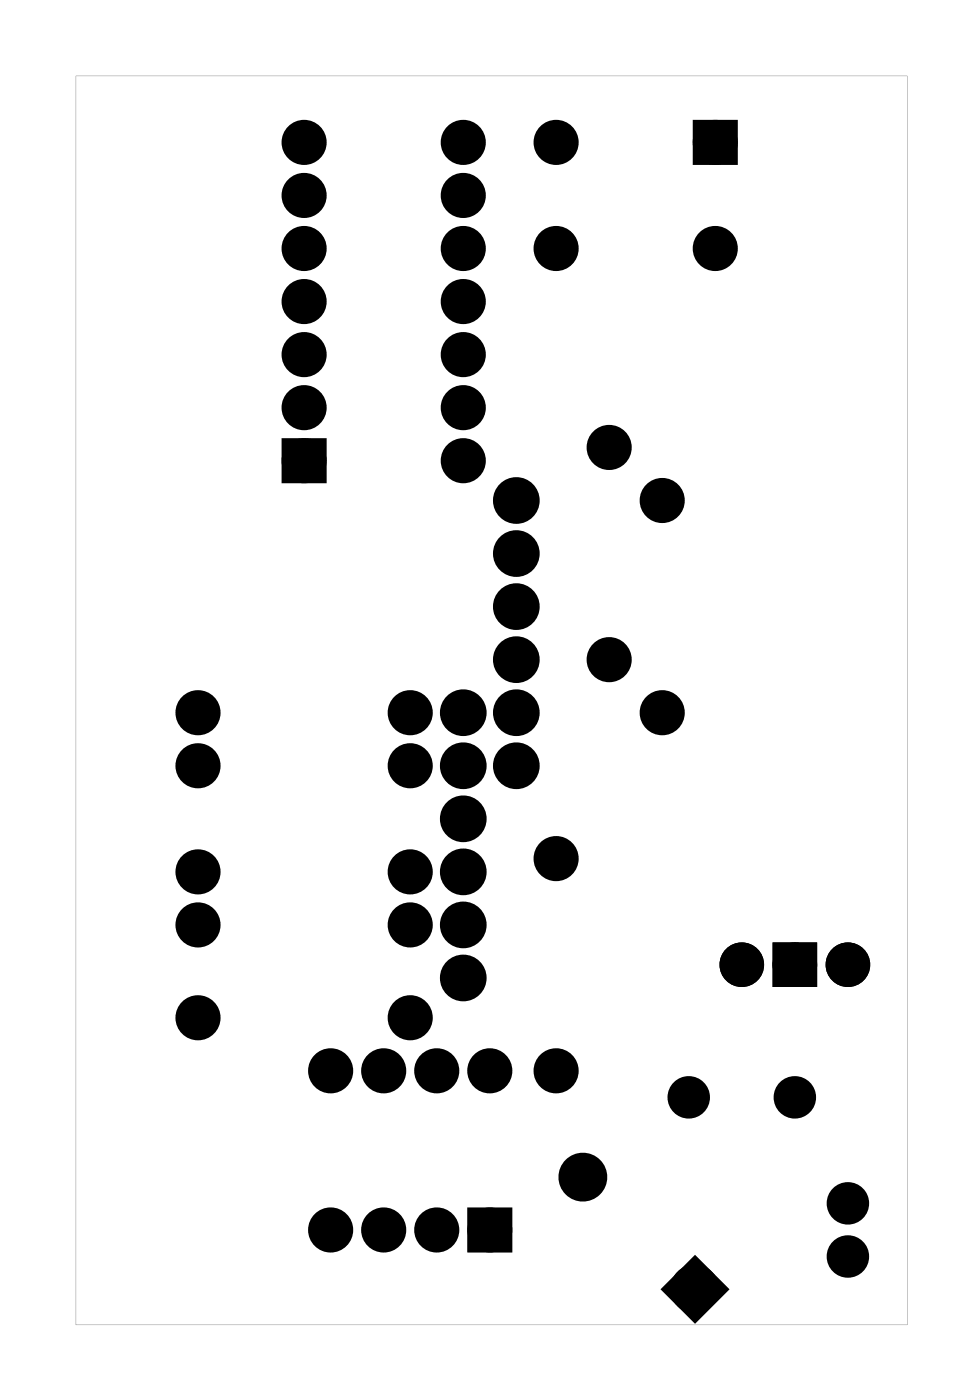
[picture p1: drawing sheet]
<svg xmlns="http://www.w3.org/2000/svg" width="47mm" height="67mm" viewBox="0 0 47 67" stroke-linecap="round" stroke-linejoin="round" font-family="sans-serif">
<g fill="#000">
<path d="M33.5 6.1h1.4v1.4h-1.4zM13.9 21.4h1.4v1.4h-1.4zM22.8 58.2h1.3v1.4h-1.3zM32.2 61.7l1.1-1.1 1.1 1.1-1.1 1.1z"/>
<path d="M3.6 3.6v59.8h39.8v-59.8zM3.6 3.6h39.8v59.8h-39.8z"/>
<path d="M37.1 45.2v1.9h1.9v-1.9zM37.6 46.2a.5 .5 0 0 1 1 0 .5 .5 0 0 1-1 0z"/>
<path d="M37.1 45.2v1.9h1.9v-1.9zM37.6 46.2a.5 .5 0 0 1 1 0 .5 .5 0 0 1-1 0z"/>
</g>
<g fill="none" stroke="#000" stroke-width=".76" stroke-linecap="butt">
<path d="M33.5 6.1h1.4v1.4h-1.4zM13.9 21.4h1.4v1.4h-1.4zM22.8 58.2h1.3v1.4h-1.3zM32.2 61.7l1.1-1.1 1.1 1.1-1.1 1.1z"/>
<circle cx="14.6" cy="6.8" r=".7"/>
<circle cx="14.6" cy="19.5" r=".7"/>
<circle cx="14.6" cy="9.4" r=".7"/>
<circle cx="14.6" cy="14.4" r=".7"/>
<circle cx="14.6" cy="11.9" r=".7"/>
<circle cx="14.6" cy="17" r=".7"/>
<circle cx="22.2" cy="17" r=".7"/>
<circle cx="22.2" cy="9.4" r=".7"/>
<circle cx="22.2" cy="6.8" r=".7"/>
<circle cx="22.2" cy="11.9" r=".7"/>
<circle cx="22.2" cy="14.4" r=".7"/>
<circle cx="22.2" cy="19.5" r=".7"/>
<circle cx="26.6" cy="6.8" r=".7"/>
<circle cx="26.6" cy="11.9" r=".7"/>
<circle cx="34.2" cy="6.8" r=".7"/>
<circle cx="34.2" cy="11.9" r=".7"/>
<circle cx="9.5" cy="34.1" r=".7"/>
<circle cx="9.5" cy="36.7" r=".7"/>
<circle cx="14.6" cy="22.1" r=".7"/>
<circle cx="19.6" cy="36.7" r=".7"/>
<circle cx="19.6" cy="34.1" r=".7"/>
<circle cx="22.2" cy="22.1" r=".7"/>
<circle cx="22.2" cy="39.2" r=".74"/>
<circle cx="22.2" cy="34.1" r=".74"/>
<circle cx="22.2" cy="36.7" r=".74"/>
<circle cx="24.7" cy="34.1" r=".74"/>
<circle cx="24.7" cy="36.7" r=".74"/>
<circle cx="24.7" cy="31.6" r=".74"/>
<circle cx="24.7" cy="29" r=".74"/>
<circle cx="24.7" cy="24" r=".74"/>
<circle cx="24.7" cy="26.5" r=".74"/>
<circle cx="29.2" cy="31.6" r=".7"/>
<circle cx="29.2" cy="21.4" r=".7"/>
<circle cx="31.7" cy="34.1" r=".7"/>
<circle cx="31.7" cy="24" r=".7"/>
<circle cx="9.5" cy="41.7" r=".7"/>
<circle cx="9.5" cy="44.3" r=".7"/>
<circle cx="9.5" cy="48.7" r=".7"/>
<circle cx="15.8" cy="58.9" r=".7"/>
<circle cx="15.8" cy="51.3" r=".7"/>
<circle cx="18.4" cy="58.9" r=".7"/>
<circle cx="18.4" cy="51.3" r=".7"/>
<circle cx="19.6" cy="41.7" r=".7"/>
<circle cx="19.6" cy="48.7" r=".7"/>
<circle cx="19.6" cy="44.3" r=".7"/>
<circle cx="20.9" cy="58.9" r=".7"/>
<circle cx="20.9" cy="51.3" r=".7"/>
<circle cx="22.2" cy="44.3" r=".74"/>
<circle cx="22.2" cy="46.8" r=".74"/>
<circle cx="22.2" cy="41.7" r=".74"/>
<circle cx="23.5" cy="58.9" r=".7"/>
<circle cx="23.5" cy="51.3" r=".7"/>
<circle cx="26.6" cy="51.3" r=".7"/>
<circle cx="26.6" cy="41.1" r=".7"/>
<circle cx="27.9" cy="56.4" r=".79"/>
<circle cx="33" cy="52.5" r=".64"/>
<circle cx="38.1" cy="52.5" r=".64"/>
<circle cx="40.6" cy="57.6" r=".64"/>
<circle cx="33.3" cy="61.7" r=".79"/>
<circle cx="40.6" cy="60.2" r=".64"/>
</g>
<g fill="#000">
<circle cx="14.6" cy="17" r=".7"/>
<circle cx="14.6" cy="19.5" r=".7"/>
<circle cx="14.6" cy="14.4" r=".7"/>
<circle cx="14.6" cy="6.8" r=".7"/>
<circle cx="14.6" cy="9.4" r=".7"/>
<circle cx="14.6" cy="11.9" r=".7"/>
<circle cx="22.2" cy="19.5" r=".7"/>
<circle cx="22.2" cy="17" r=".7"/>
<circle cx="22.2" cy="14.4" r=".7"/>
<circle cx="22.2" cy="6.8" r=".7"/>
<circle cx="22.2" cy="9.4" r=".7"/>
<circle cx="22.2" cy="11.9" r=".7"/>
<circle cx="26.6" cy="11.9" r=".7"/>
<circle cx="26.6" cy="6.8" r=".7"/>
<circle cx="34.2" cy="11.9" r=".7"/>
<circle cx="34.2" cy="6.8" r=".7"/>
<circle cx="9.5" cy="36.7" r=".7"/>
<circle cx="9.5" cy="34.1" r=".7"/>
<circle cx="14.6" cy="22.1" r=".7"/>
<circle cx="19.6" cy="36.7" r=".7"/>
<circle cx="19.6" cy="34.1" r=".7"/>
<circle cx="22.2" cy="22.1" r=".7"/>
<circle cx="22.2" cy="34.1" r=".74"/>
<circle cx="22.2" cy="39.2" r=".74"/>
<circle cx="22.2" cy="36.7" r=".74"/>
<circle cx="24.7" cy="29" r=".74"/>
<circle cx="24.7" cy="34.1" r=".74"/>
<circle cx="24.7" cy="24" r=".74"/>
<circle cx="24.7" cy="36.7" r=".74"/>
<circle cx="24.7" cy="31.6" r=".74"/>
<circle cx="24.7" cy="26.5" r=".74"/>
<circle cx="29.2" cy="31.6" r=".7"/>
<circle cx="29.2" cy="21.4" r=".7"/>
<circle cx="31.7" cy="24" r=".7"/>
<circle cx="31.7" cy="34.1" r=".7"/>
<circle cx="9.5" cy="41.7" r=".7"/>
<circle cx="9.5" cy="48.7" r=".7"/>
<circle cx="9.5" cy="44.3" r=".7"/>
<circle cx="15.8" cy="51.3" r=".7"/>
<circle cx="15.8" cy="58.9" r=".7"/>
<circle cx="18.4" cy="51.3" r=".7"/>
<circle cx="18.4" cy="58.9" r=".7"/>
<circle cx="19.6" cy="41.7" r=".7"/>
<circle cx="19.6" cy="44.3" r=".7"/>
<circle cx="19.6" cy="48.7" r=".7"/>
<circle cx="20.9" cy="51.3" r=".7"/>
<circle cx="20.9" cy="58.9" r=".7"/>
<circle cx="22.2" cy="46.8" r=".74"/>
<circle cx="22.2" cy="44.3" r=".74"/>
<circle cx="22.2" cy="41.7" r=".74"/>
<circle cx="23.5" cy="51.3" r=".7"/>
<circle cx="23.5" cy="58.9" r=".7"/>
<circle cx="26.6" cy="51.3" r=".7"/>
<circle cx="26.6" cy="41.1" r=".7"/>
<circle cx="27.9" cy="56.4" r=".79"/>
<circle cx="33" cy="52.5" r=".64"/>
<circle cx="35.5" cy="46.2" r=".72"/>
<circle cx="38.1" cy="52.5" r=".64"/>
<circle cx="38.1" cy="46.2" r=".72"/>
<circle cx="40.6" cy="57.6" r=".64"/>
<circle cx="40.6" cy="46.2" r=".72"/>
<circle cx="33.3" cy="61.7" r=".79"/>
<circle cx="40.6" cy="60.2" r=".64"/>
</g>
<g fill="none" stroke="#000" stroke-width=".69" stroke-linecap="butt">
<circle cx="35.5" cy="46.2" r=".72"/>
<circle cx="38.1" cy="46.2" r=".72"/>
<circle cx="40.6" cy="46.2" r=".72"/>
</g>
<g fill="none" stroke="#000" stroke-width=".25">
<path d="M37.1 45.2h1.9v1.9h-1.9z"/>
<circle cx="38.1" cy="46.2" r=".5"/>
</g>
</svg>
